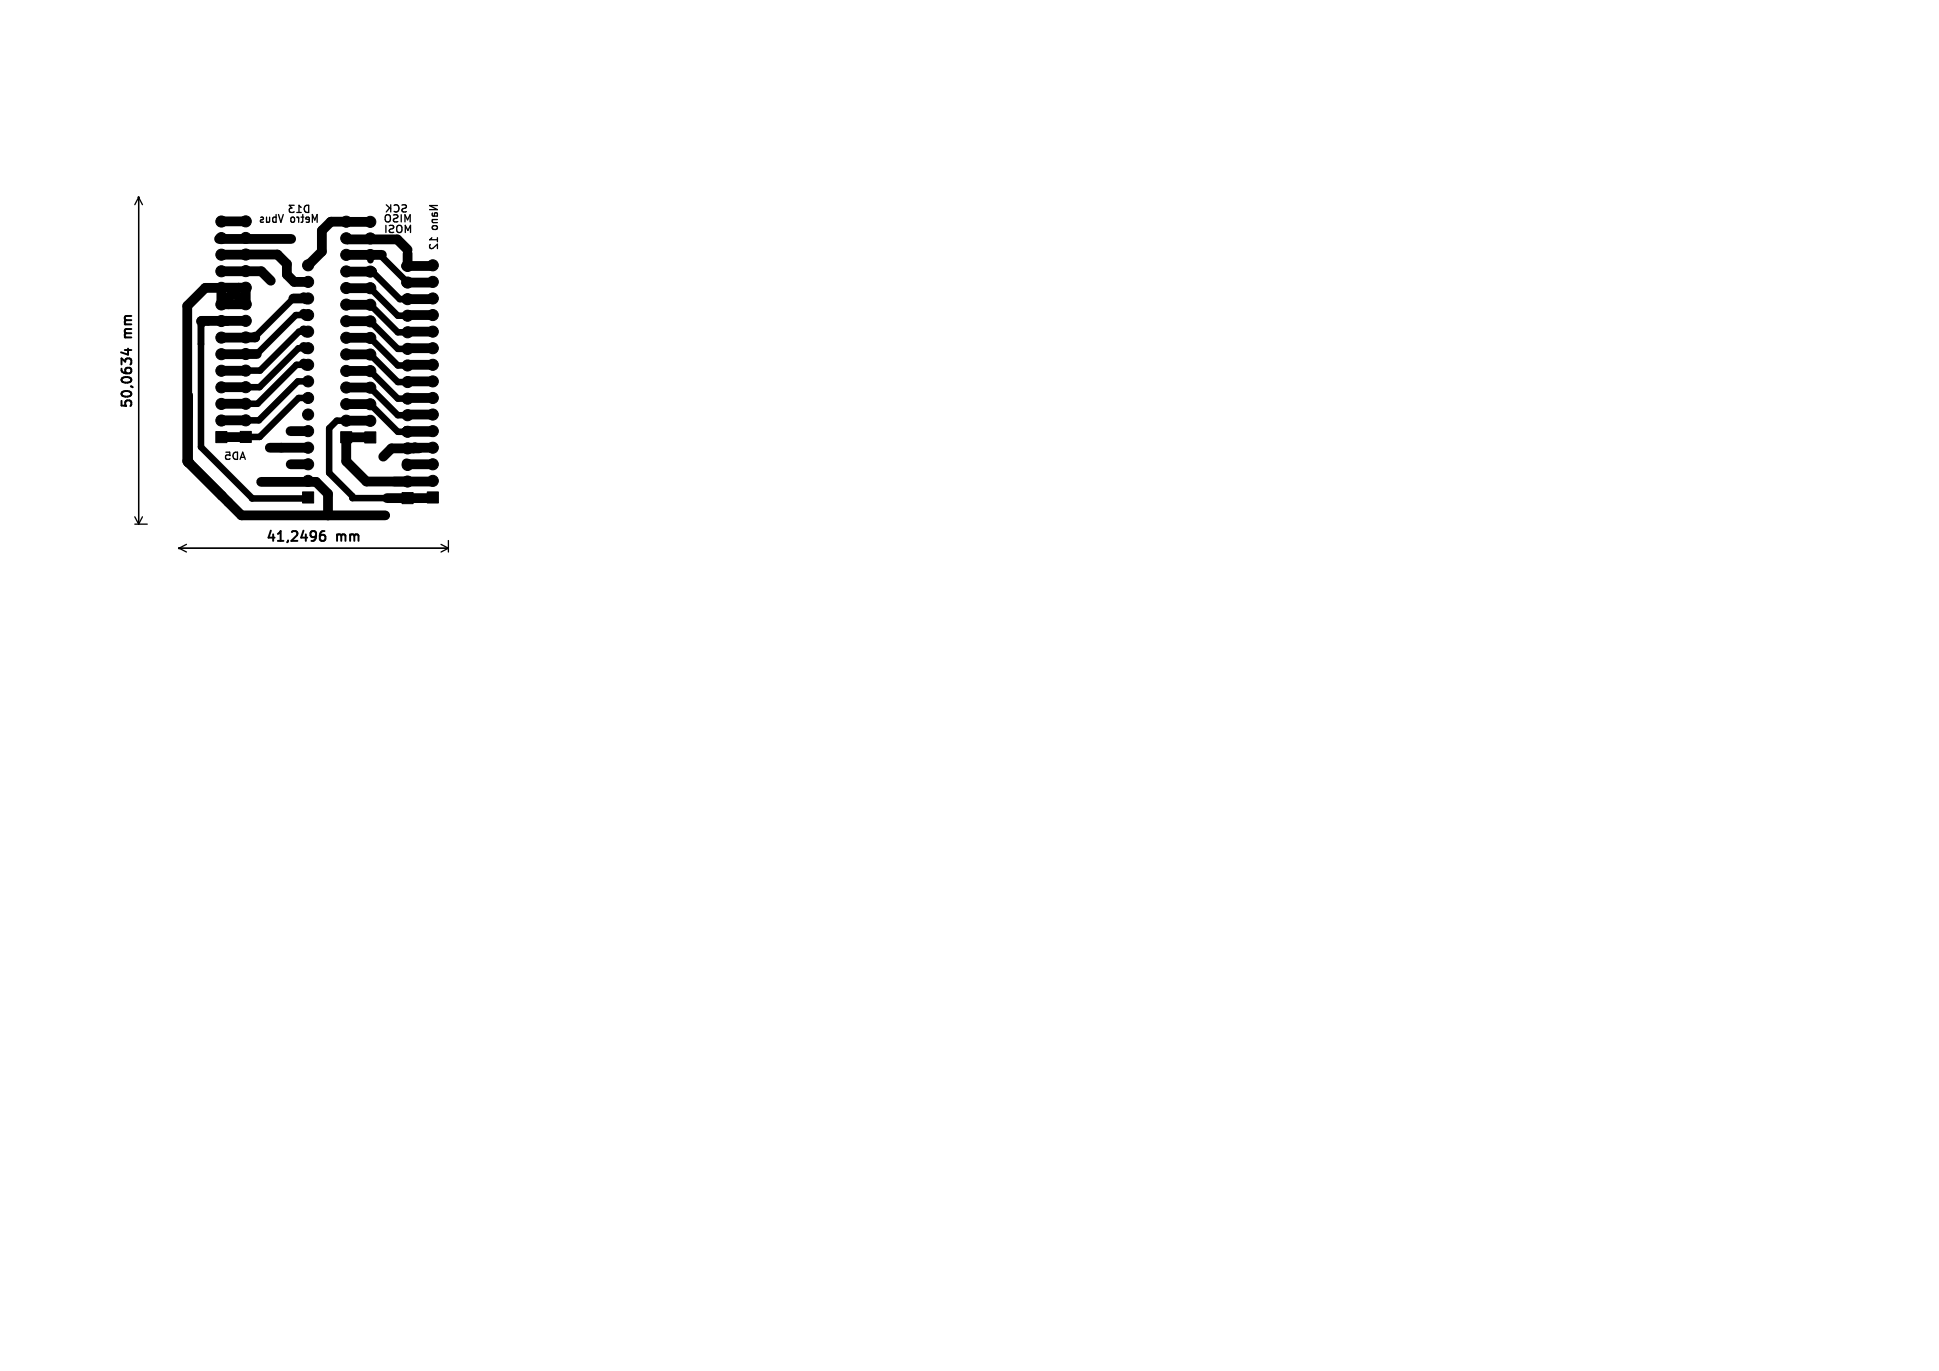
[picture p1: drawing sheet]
<svg xmlns="http://www.w3.org/2000/svg" width="297mm" height="210mm" viewBox="0 0 297 210" stroke-linecap="round" stroke-linejoin="round" font-family="sans-serif">
<defs><g id="words">
<g font-size="2.1">
<text x="20.6" y="51.7" transform="rotate(-90 20.6 51.7)">mm</text>
<text x="20.6" y="62.8" transform="rotate(-90 20.6 62.8)">50,0634</text>
<text x="40.5" y="83.4">41,2496</text>
<text x="51.6" y="83.4">mm</text>
</g>
<text font-size="1.7" x="49" y="34.2">Metro</text>
<g font-size="1.5">
<text x="62.6" y="32.6">SCK</text>
<text x="63.2" y="34.1">MISO</text>
<text x="63.3" y="35.8">MOSI</text>
</g>
</g></defs>
<g fill="none" stroke="#000" stroke-width=".2">
<path d="M21.2 30.2v50.1M21.2 30.2l.6 1.2M21.2 30.2l-.6 1.2M39.9 33.3h.3l.2 .1-.1 .2-.4 .1v.3h.5M40.8 33.3v.8M41.3 33.3l-.1 .7-.2 .1-.2-.2M42.3 33.3h-.3l-.2 .2 .1 .5h.4M42.3 32.9v1.2M42.7 32.9l.3 1.2 .4-1.2M44.6 33.3h.3l.2 .2v.3l-.2 .3-.3-.1-.1-.2zM45.1 31.4h-.8l.4 .5-.3 .1v.4l.1 .1 .6-.1M45.4 33.3h.2l.1 .2"/>
<path d="M45.5 32.5h.6M45.7 33.3v.8M46.1 33.3h.4M46.1 31.8l-.3-.4v1.1M46.4 32.9v1l-.3 .2M46.7 31.6l.6-.2v1.1a.58 .58 0 0 1-.6-.2 .58 .58 0 0 1 0-.7zM47.4 33.7l-.6-.2 .1-.2h.3l.2 .1-.1 .6h-.4M48.6 32.9l-.4 .8-.4-.8v1.2M59.1 33a.41 .41 0 0 1 .4-.1 .41 .41 0 0 1 .3 .4v.3a.4 .4 0 0 1-.4 .4 .4 .4 0 0 1-.4-.4zM59.1 34.5v1.1M59.2 31.4l.7 .6M59.6 34.6l.5-.1 .2 .2-.1 .3-.5 .2v.3l.2 .1h.4"/>
<path d="M59.7 31.8l-.5 .7M59.9 31.4v1.1M60.3 32.9h.4l.2 .2-.1 .3-.5 .2v.3l.2 .1 .4-.1M60.4 31.5a.51 .51 0 0 1 .7 .4 .51 .51 0 0 1-.7 .5M60.8 34.7a.41 .41 0 0 1 .5-.2 .41 .41 0 0 1 .3 .4v.4a.4 .4 0 0 1-.4 .3 .4 .4 0 0 1-.4-.3zM61.5 32.9v1.1M61.6 31.4h.4l.2 .1M62.2 31.8l-.5 .2-.1 .3 .2 .2 .5-.1M62.8 32.9l-.4 .8-.4-.8v1.1M62.9 34.5l-.4 .8-.4-.8v1.1M65.9 37.5l-.1 .4 .3 .2 .9-.7v.7M66.1 36.4l-.3 .3h1.2"/>
<path d="M67 31.5h-1.2l1.2 .6h-1.2M67 36.4v.6M20.6 79.2l.6 1.1M21.8 79.2l-.6 1.1M34.6 69.3h.6v.5l-.1-.1h-.4l-.2 .2 .1 .4 .2 .1 .4-.1M35.8 69.4l.6-.1v1.1a.58 .58 0 0 1-.7-.3 .58 .58 0 0 1 .1-.7zM36.8 70.4l.4-1.1 .4 1.1M36.9 70.1h.6M20.6 80.3h2M27.4 84h41.3M27.4 84l1.2 .6M28.6 83.4l-1.2 .6"/>
<path d="M67.6 83.4l1.1 .6M68.7 82.8v1.8M68.7 84l-1.1 .6"/>
</g>
<path d="M19.1 53.6h1M19.6 53.4v.9l-1.1-.3M49.7 81.4a.59 .59 0 0 0-.7 .6v.6l.1 .2 .5 .1 .2-.2v-.5l-.1-.2-.4-.1-.3 .3" fill="none" stroke="#000" stroke-width=".3"/>
<g fill="#000" stroke="#000" stroke-width=".15">
<path d="M33.1 66.1h1.7v1.7h-1.7zM36.8 66.1h1.7v1.7h-1.7zM46.3 75.4h1.7v1.6h-1.7zM52.2 66.1h1.7v1.7h-1.7zM55.9 66.2h1.7v1.7h-1.7zM61.6 75.5h1.7v1.7h-1.7zM65.4 75.4h1.7v1.6h-1.7z"/>
<circle cx="21.2" cy="30.2" r=".1"/>
<circle cx="33.9" cy="36.5" r=".85"/>
<circle cx="33.9" cy="33.9" r=".85"/>
<circle cx="33.9" cy="39" r=".85"/>
<circle cx="37.6" cy="33.9" r=".85"/>
<circle cx="37.6" cy="36.4" r=".85"/>
<circle cx="37.6" cy="39" r=".85"/>
<circle cx="53" cy="39" r=".85"/>
<circle cx="53" cy="34" r=".85"/>
<circle cx="53" cy="36.5" r=".85"/>
<circle cx="56.7" cy="34" r=".85"/>
<circle cx="56.7" cy="39.1" r=".85"/>
<circle cx="56.7" cy="36.5" r=".85"/>
<circle cx="33.9" cy="54.3" r=".85"/>
<circle cx="33.9" cy="46.6" r=".85"/>
<circle cx="33.9" cy="44.1" r=".85"/>
<circle cx="33.9" cy="51.7" r=".85"/>
<circle cx="33.9" cy="49.2" r=".85"/>
<circle cx="33.9" cy="56.8" r=".85"/>
<circle cx="33.9" cy="59.3" r=".85"/>
<circle cx="33.9" cy="41.6" r=".85"/>
<circle cx="37.6" cy="54.2" r=".85"/>
<circle cx="37.6" cy="44.1" r=".85"/>
<circle cx="37.6" cy="59.3" r=".85"/>
<circle cx="37.6" cy="56.8" r=".85"/>
<circle cx="37.6" cy="51.7" r=".85"/>
<circle cx="37.6" cy="46.6" r=".85"/>
<circle cx="37.6" cy="49.1" r=".85"/>
<circle cx="37.6" cy="41.5" r=".85"/>
<circle cx="47.2" cy="45.7" r=".85"/>
<circle cx="47.2" cy="53.3" r=".85"/>
<circle cx="47.2" cy="50.8" r=".85"/>
<circle cx="47.2" cy="48.3" r=".85"/>
<circle cx="47.2" cy="55.9" r=".85"/>
<circle cx="47.2" cy="58.4" r=".85"/>
<circle cx="47.2" cy="43.2" r=".85"/>
<circle cx="47.2" cy="40.6" r=".85"/>
<circle cx="53" cy="59.4" r=".85"/>
<circle cx="53" cy="56.8" r=".85"/>
<circle cx="53" cy="51.7" r=".85"/>
<circle cx="53" cy="46.7" r=".85"/>
<circle cx="53" cy="49.2" r=".85"/>
<circle cx="53" cy="54.3" r=".85"/>
<circle cx="53" cy="44.1" r=".85"/>
<circle cx="53" cy="41.6" r=".85"/>
<circle cx="56.7" cy="54.3" r=".85"/>
<circle cx="56.7" cy="59.4" r=".85"/>
<circle cx="56.7" cy="49.2" r=".85"/>
<circle cx="56.7" cy="44.1" r=".85"/>
<circle cx="56.7" cy="51.8" r=".85"/>
<circle cx="56.7" cy="56.8" r=".85"/>
<circle cx="56.7" cy="46.7" r=".85"/>
<circle cx="56.7" cy="41.6" r=".85"/>
<circle cx="62.4" cy="53.4" r=".85"/>
<circle cx="62.4" cy="50.9" r=".85"/>
<circle cx="62.4" cy="48.4" r=".85"/>
<circle cx="62.4" cy="56" r=".85"/>
<circle cx="62.4" cy="58.5" r=".85"/>
<circle cx="62.4" cy="45.8" r=".85"/>
<circle cx="62.4" cy="43.3" r=".85"/>
<circle cx="62.4" cy="40.7" r=".85"/>
<circle cx="66.3" cy="45.7" r=".85"/>
<circle cx="66.3" cy="58.4" r=".85"/>
<circle cx="66.3" cy="55.9" r=".85"/>
<circle cx="66.3" cy="50.8" r=".85"/>
<circle cx="66.3" cy="53.3" r=".85"/>
<circle cx="66.3" cy="48.3" r=".85"/>
<circle cx="66.3" cy="43.2" r=".85"/>
<circle cx="66.3" cy="40.6" r=".85"/>
<circle cx="33.9" cy="64.4" r=".85"/>
<circle cx="33.9" cy="61.9" r=".85"/>
<circle cx="37.6" cy="64.4" r=".85"/>
<circle cx="37.6" cy="61.8" r=".85"/>
<circle cx="47.2" cy="71.1" r=".85"/>
<circle cx="47.2" cy="61" r=".85"/>
<circle cx="47.2" cy="63.5" r=".85"/>
<circle cx="47.2" cy="66" r=".85"/>
<circle cx="47.2" cy="68.6" r=".85"/>
<circle cx="47.2" cy="73.7" r=".85"/>
<circle cx="53" cy="64.4" r=".85"/>
<circle cx="53" cy="61.9" r=".85"/>
<circle cx="56.7" cy="64.5" r=".85"/>
<circle cx="56.7" cy="61.9" r=".85"/>
<circle cx="62.4" cy="68.7" r=".85"/>
<circle cx="62.4" cy="61.1" r=".85"/>
<circle cx="62.4" cy="66.1" r=".85"/>
<circle cx="62.4" cy="63.6" r=".85"/>
<circle cx="62.4" cy="73.8" r=".85"/>
<circle cx="62.4" cy="71.2" r=".85"/>
<circle cx="66.3" cy="63.5" r=".85"/>
<circle cx="66.3" cy="66" r=".85"/>
<circle cx="66.3" cy="73.7" r=".85"/>
<circle cx="66.3" cy="71.1" r=".85"/>
<circle cx="66.3" cy="61" r=".85"/>
<circle cx="66.3" cy="68.6" r=".85"/>
<circle cx="27.4" cy="84" r=".1"/>
</g>
<g fill="none" stroke="#000" stroke-width="1.5">
<path d="M33.6 36.6h11M33.9 39h8.6l1.4 1.4v1.7l1.2 1.1h2.1M33.9 33.9h3.7M33.9 33.9h.1M50.7 34l-1.4 1.3v3.2l-2.1 2.1M53 39h5.5M53 36.5l.2 .2h7.7l1.5 1.6M53.1 34h3.6M56.7 36.5h.1M56.7 39.1h.3M62.4 38.8v1.9M33.9 44.1v2.5h3.7"/>
<path d="M33.9 41.6h6.1l1.5 1.4M33.9 44.1h.1M33.9 59.3h3.7M33.9 59.3h.1M33.9 49.1v.1M36 44.6v.4l1.6 1.6M36.5 44.1l-1.5 1.5v1M37.6 46.6v-2.5h-6.2l-2.7 2.8v23.7l8.3 8.3h22M37.6 56.8h-3.7M37.6 51.7h.1M37.6 49.1l-6.8 .1M39.1 51.6v.1h-5.2"/>
<path d="M39.3 54.2l-5.4 .1M44.9 45.7h2.3M46.5 55.7l.4 .3M46.5 53.1l.4 .4M46.5 50.6l.4 .4M46.5 48.1l.4 .3M46.5 45.5l.4 .4M53 59.4h3.7M53 56.8h3.7M53 54.3h3.7M53 51.7l3.7 .1M53 49.2h3.7"/>
<path d="M53 46.7h3.7M53 41.6h4M53 44.1h3.7M62.2 45.8h3.7M62.2 43.3h3.7M62.2 40.7h3.7M66.3 58.4h-3.8l-.1 .1M66.3 55.9h-3.8l-.1 .1M66.3 53.3h-3.8l-.1 .1M66.3 50.8h-3.8l-.1 .1M66.3 48.3h-3.8l-.1 .1M28.8 60.6v10.2h.2v.1"/>
<path d="M37.6 66.9l-3.7 .1M37.6 64.4h-3.7M37.6 61.8l-3.7 .1M40 73.8h8.4l1.8 1.8v3.3M41.3 68.6h5.5M44.5 66h2.3M44.5 71.1h2.7M53 61.9h3.7M53 64.4l3.7 .1M56.7 67h-3.7v3.7l3.1 3.1h9.8M59.3 76.3h6.6M62.3 71l.1 .1h3.9"/>
<path d="M63.7 68.5l-.3 .2M64.2 68.7h-4.2l-1.3 1.3M66.3 66h-4l-.1 .1h3.7M66.3 63.5h-3.8l-.1 .1M66.3 61h-3.8l-.1 .1M66.3 68.6h-3.8l-.1 .1"/>
</g>
<path d="M62.2 65.6v.5" fill="none" stroke="#000" stroke-width=".75"/>
<g fill="none" stroke="#000" stroke-width="1">
<path d="M56.7 39.5v.4M57 39.1h1.2l4.2 4.2M30.8 49.2v19.3l7.8 7.9h8.3M31.8 49.1h-.3l-.7 .8M44.9 45.7l-5.9 6h-1.4M47.2 58.4h-1.6l-6 6h-2M47.2 55.9h-1.8l-6 5.9h-1.8M47.2 53.3h-1.5l-5.9 6h-2.2M47.2 50.8h-1.4l-6 6h-2.2M47.2 48.3h-1.9l-6 5.9M56.7 59.4l4.2 4.2h1.5M56.7 56.8l4.2 4.3h1.5"/>
<path d="M56.7 54.3l4.2 4.2h1.5M56.7 51.8l4.2 4.2h1.5M56.7 49.2l4.2 4.2h1.5M56.7 46.7l4.2 4.2h1.5M56.7 44.1l4.2 4.3h1.5M57 41.6l4.2 4.2h1.2M47.2 61h-1.5l-5.9 5.9h-2.2M53 64.4h-1.4l-1.2 1.2v6.8l3.6 3.6v.3h8.4M56.7 61.9l4.2 4.2h1.3"/>
</g>
<use href="#words"/>
</svg>
